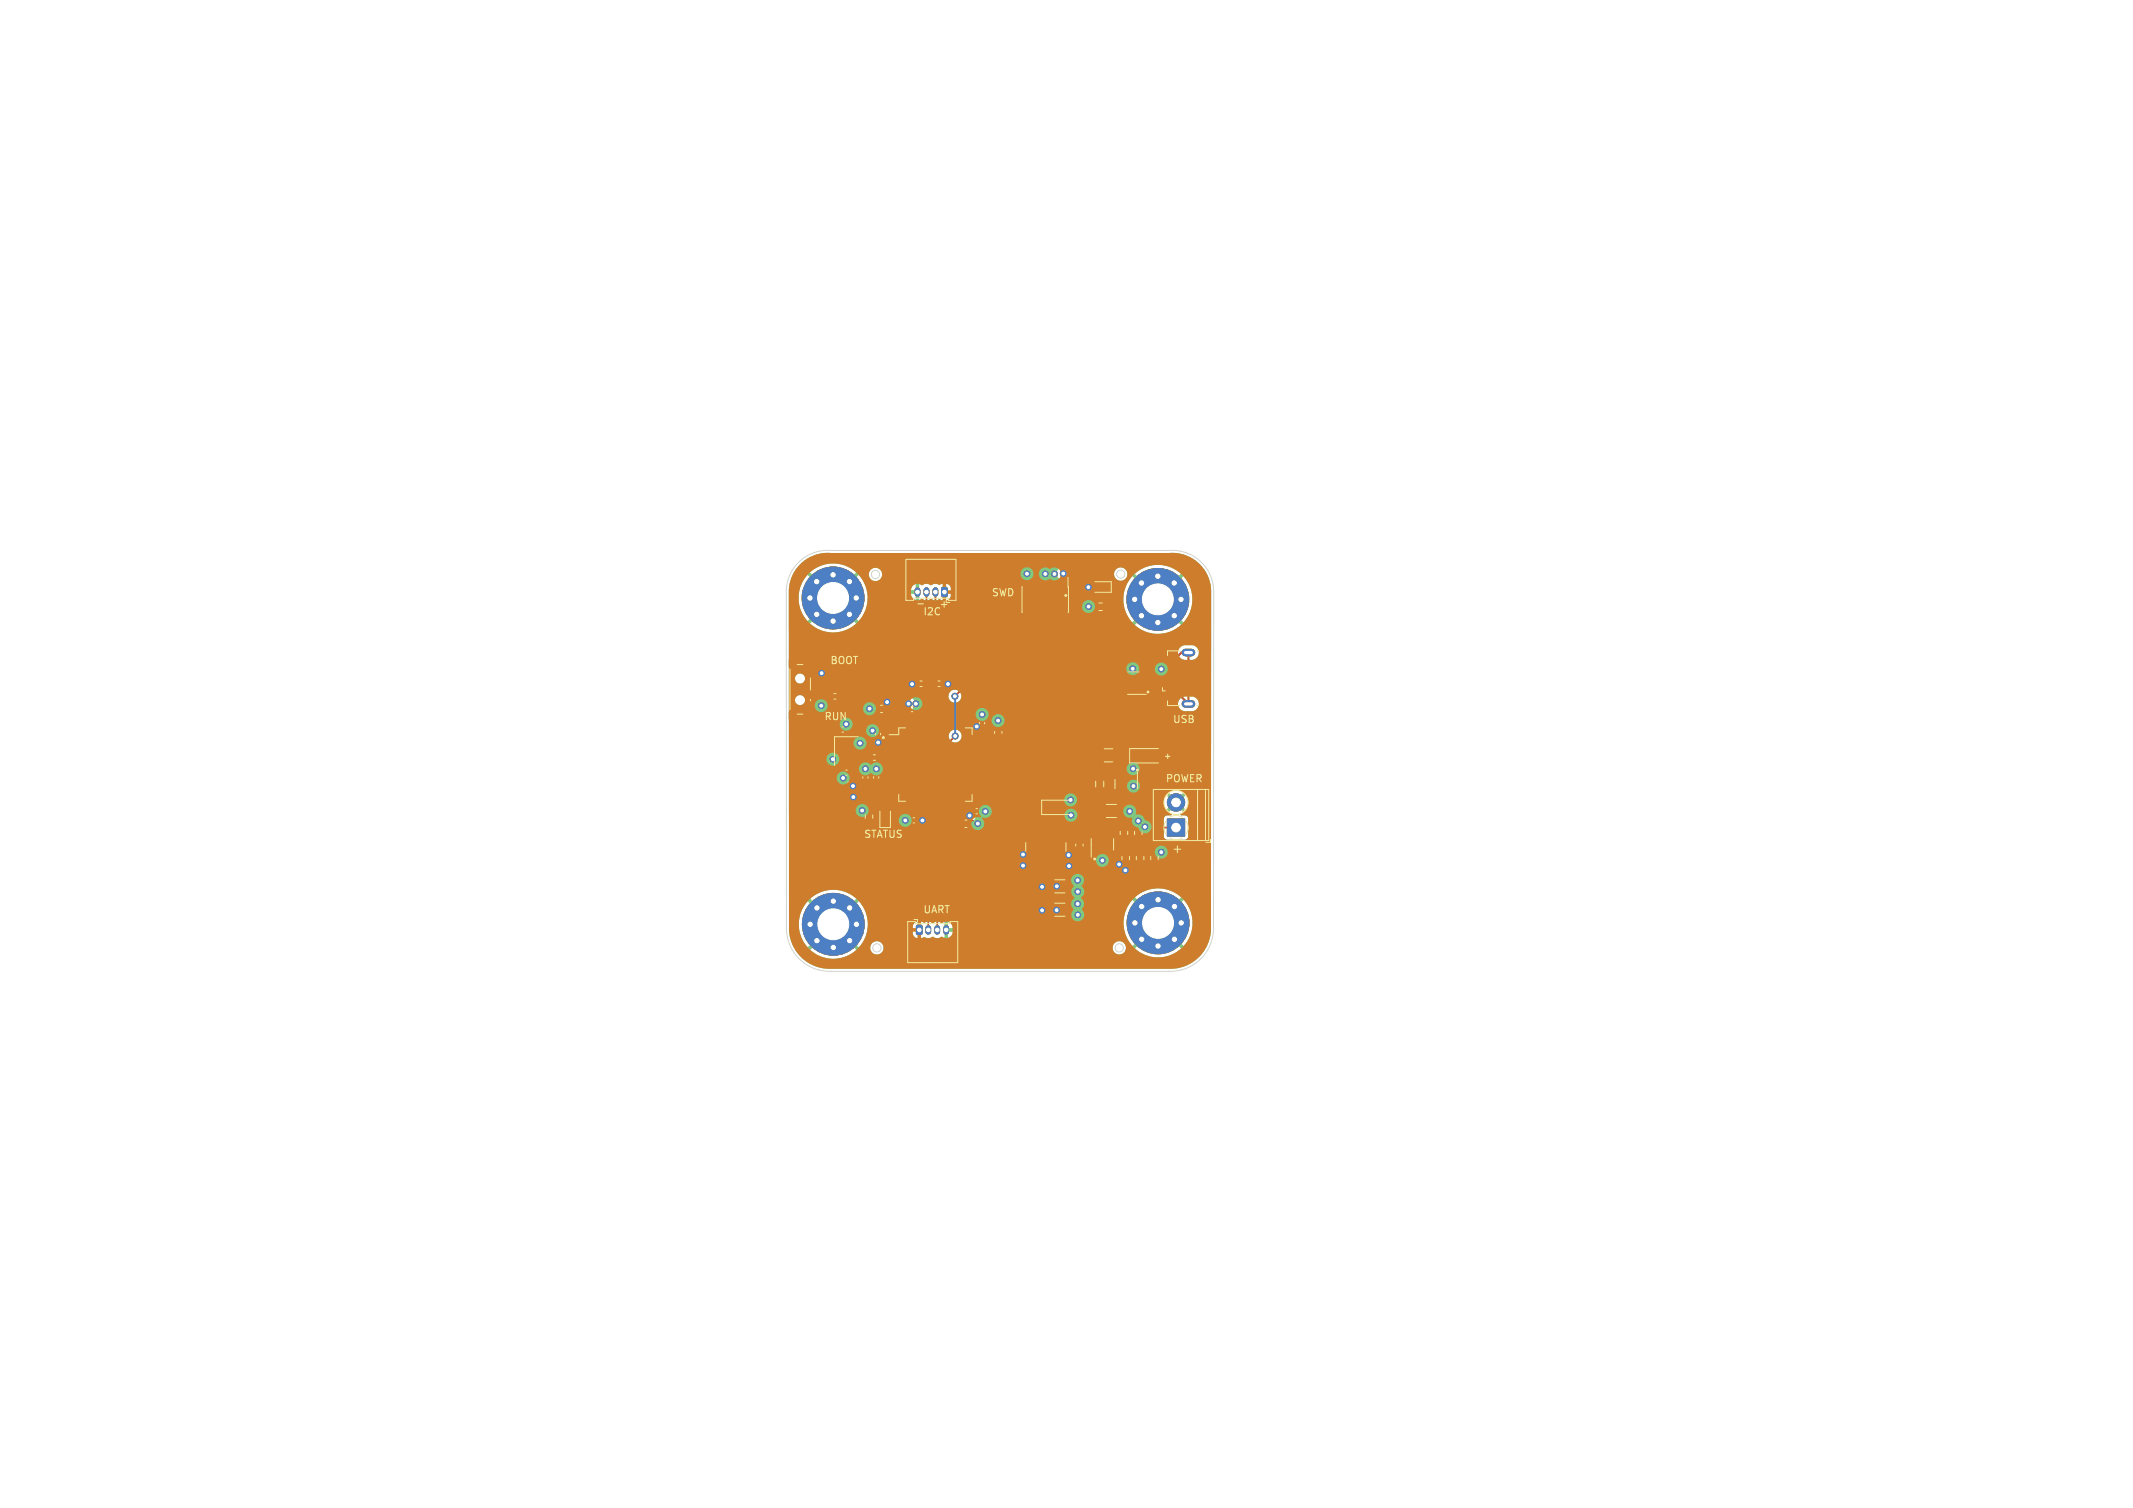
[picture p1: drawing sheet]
<svg xmlns="http://www.w3.org/2000/svg" width="297mm" height="210mm" viewBox="0 0 297 210" stroke-linecap="round" stroke-linejoin="round" font-family="sans-serif">
<defs><g id="words">
<text font-size="1.7" fill="#f2eda1" x="163.1" y="118.9">+</text>
<g font-size="1.4" fill="#f2eda1">
<text x="138" y="83.1">SWD</text>
<text x="128.5" y="85.8">I2C</text>
<text x="130.7" y="84.7">+</text>
<text x="115.5" y="92.6">BOOT</text>
<text x="114.7" y="100.4">RUN</text>
<text x="163.2" y="100.8">USB</text>
<text x="162.3" y="109">POWER</text>
<text x="120.3" y="116.8">STATUS</text>
<text x="128.5" y="127.3">UART</text>
</g>
<text font-size="1.1" fill="#f2eda1" x="162" y="105.8">+</text>
</g></defs>
<g fill="#c83434" stroke="#c83434" stroke-width=".14">
<path d="M131.2 81.9l.5-.1 .2 .1v1l-.1 .2h-.5l-.2-.1z"/>
<path d="M142.9 114.9h5.5v2.2h-5.5z"/>
<path d="M142.9 118.8h5.5v2.1h-5.5z"/>
<path d="M118.1 107.3h.5v.6h-.5z"/>
<path d="M117.2 107.3h.4v.6h-.4z"/>
<path d="M148.5 122.6l.9-.1 .2 .2v1.4l-.1 .2h-.8l-.2-.1z"/>
<path d="M145.6 122.6l.8-.1 .3 .2v1.4l-.2 .2h-.7l-.3-.1z"/>
<path d="M127.5 114h.5v.5h-.5z"/>
<path d="M126.5 114h.5v.5h-.5z"/>
<path d="M122 105.2h.5v.6h-.5z"/>
<path d="M121 105.2h.5v.6h-.5z"/>
<path d="M152.6 109.9l1-.1 .1 .2v.6l-.2 .1h-.8l-.2-.2z"/>
<path d="M152.6 107.8l1-.1 .1 .2v.5l-.2 .2-.8-.1-.2-.2z"/>
<path d="M118.5 110h.5v.5h-.5z"/>
<path d="M119.5 110h.5v.5h-.5z"/>
<path d="M156.1 114.8h.8v.7h-.8z"/>
<path d="M156.1 116.5h.8v.7h-.8z"/>
<path d="M158.3 118.3h.9v.7h-.9z"/>
<path d="M158.3 120h.9v.7h-.9z"/>
<path d="M158.3 95.8h1.2l.1 .5-.2 .1h-1l-.1-.2z"/>
<path d="M158.3 94.9l1.2-.1 .1 .5-.2 .1h-1l-.1-.1z"/>
<path d="M158.3 93.9h1.2l.1 .5-.2 .1h-1l-.1-.2z"/>
<path d="M156 93.9h1.2l.1 .5-.1 .1h-1.1l-.1-.2z"/>
<path d="M156 94.9l1.2-.1 .1 .5-.1 .1h-1.1l-.1-.1z"/>
<path d="M156 95.8h1.2l.1 .5-.1 .1h-1.1l-.1-.2z"/>
<path d="M160.3 120h.9v.7h-.9z"/>
<path d="M160.3 118.3h.9v.7h-.9z"/>
<path d="M148.5 125.9l.9-.1 .2 .1v1.4l-.1 .3h-.8l-.2-.2z"/>
<path d="M145.6 125.9l.8-.1 .3 .1v1.4l-.2 .3h-.7l-.3-.2z"/>
<path d="M116.6 101.3h.5v.6h-.5z"/>
<path d="M117.6 101.3h.5v.6h-.5z"/>
<path d="M122.8 114.2h.9v.7h-.9z"/>
<path d="M122.8 112.6h.9v.7h-.9z"/>
<path d="M162.5 114.1h2.4v2.4h-2.4z"/>
<path d="M131 94.9h.5v.6h-.5z"/>
<path d="M130 94.9h.5v.6h-.5z"/>
<path d="M133.3 114.3h.8v.8h-.8z"/>
<path d="M134.9 114.3h.8v.8h-.8z"/>
<path d="M156.3 120h.9v.7h-.9z"/>
<path d="M156.3 118.3h.9v.7h-.9z"/>
<path d="M116.4 102.8h1.2v1.4h-1.2z"/>
<path d="M116.4 105h1.2v1.4h-1.2z"/>
<path d="M118.1 105h1.2v1.4h-1.2z"/>
<path d="M118.1 102.8h1.2v1.4h-1.2z"/>
<path d="M153.7 81.3h.7v.9h-.7z"/>
<path d="M152.1 81.3h.7v.9h-.7z"/>
<path d="M152.3 118.1h.4h.1v1.1v.2l-.5-.1z"/>
<path d="M153.2 118.1h.4h.2v1.1l-.1 .2-.5-.1z"/>
<path d="M154.2 118.1h.4h.1v1.1v.2l-.5-.1z"/>
<path d="M154.2 115.8h.4l.1 .1v1.1v.1l-.5-.1z"/>
<path d="M153.2 115.8h.4l.2 .1v1.1l-.1 .1-.5-.1z"/>
<path d="M152.3 115.8h.4l.1 .1v1.1v.1l-.5-.1z"/>
<path d="M157.6 104.7h.8v1.1h-.8z"/>
<path d="M160.9 104.7h.8v1.1h-.8z"/>
<path d="M122 102.5h.5v.4h-.5z"/>
<path d="M122 101.5h.5v.5h-.5z"/>
<path d="M152.4 104.4l.9-.1 .3 .2v1.3l-.2 .2-.8 .1-.3-.2z"/>
<path d="M155.2 104.4l.9-.1 .3 .2v1.3l-.2 .2-.8 .1-.3-.2z"/>
<path d="M121.7 108.5h.6v.5h-.6z"/>
<path d="M121.7 107.6h.6v.4h-.6z"/>
<path d="M136.5 100.9h.5v.5h-.5z"/>
<path d="M136.5 100h.5v.5h-.5z"/>
<path d="M120.6 112.6h.8v.6h-.8z"/>
<path d="M120.6 114.2h.8v.7h-.8z"/>
<path d="M152.8 112.1l.8-.1 .2 .2 .1 1.4-.2 .2h-.8l-.2-.1z"/>
<path d="M155.7 112.1l.9-.1 .2 .2v1.4l-.2 .2h-.7l-.2-.1z"/>
<path d="M135.3 112.7h.5v.5h-.5z"/>
<path d="M136.2 112.7h.5v.5h-.5z"/>
<path d="M120.2 108.5h.6v.5h-.6z"/>
<path d="M120.2 107.6h.6v.4h-.6z"/>
<path d="M123.8 102.6h1.5v.2v.1h-1.4z"/>
<path d="M123.8 103.1h1.5v.2v.1h-1.4z"/>
<path d="M123.8 103.6h1.5v.2v.1h-1.4z"/>
<path d="M123.8 104.1h1.5v.2v.1h-1.4z"/>
<path d="M123.8 104.6h1.5v.2v.1h-1.4z"/>
<path d="M123.8 105.1h1.5v.2v.1h-1.4z"/>
<path d="M123.8 105.6h1.5v.2v.1h-1.4z"/>
<path d="M123.8 106.1h1.5v.2v.1h-1.4z"/>
<path d="M123.8 106.6h1.5v.2v.1h-1.4z"/>
<path d="M123.8 107.1h1.5v.2v.1h-1.4z"/>
<path d="M123.8 107.6h1.5v.2v.1h-1.4z"/>
<path d="M123.8 108.1h1.5v.2v.1h-1.4z"/>
<path d="M123.8 108.6h1.5v.2v.1h-1.4z"/>
<path d="M123.8 109.1h1.5v.2v.1h-1.4z"/>
<path d="M123.8 109.6h1.5v.2v.1h-1.4z"/>
<path d="M123.8 110.1h1.5v.2v.1h-1.4z"/>
<path d="M126.4 111.4l.2 .1v1.4h-.3z"/>
<path d="M126.9 111.4l.2 .1v1.4h-.3z"/>
<path d="M127.4 111.4l.2 .1v1.4h-.2z"/>
<path d="M127.9 111.4l.3 .1v1.4h-.1h-.3z"/>
<path d="M128.4 111.4l.2 .1v1.4h-.3z"/>
<path d="M128.9 111.4l.2 .1v1.4h-.2z"/>
<path d="M129.4 111.4l.3 .1v1.4h-.1h-.3z"/>
<path d="M129.9 111.4l.2 .1v1.4h-.3z"/>
<path d="M130.4 111.4l.2 .1v1.4h-.3z"/>
<path d="M130.9 111.4l.3 .1v1.4h-.1h-.3z"/>
<path d="M131.4 111.4l.2 .1v1.4h-.3z"/>
<path d="M131.9 111.4l.2 .1v1.4h-.3z"/>
<path d="M132.4 111.4l.2 .1v1.4h-.2z"/>
<path d="M132.9 111.4l.3 .1v1.4h-.1h-.3z"/>
<path d="M133.4 111.4l.2 .1v1.4h-.3z"/>
<path d="M133.9 111.4l.2 .1v1.4h-.2z"/>
<path d="M135.2 110.1h1.4l.1 .2-.1 .1h-1.4z"/>
<path d="M135.2 109.6h1.4l.1 .2-.1 .1h-1.4z"/>
<path d="M135.2 109.1h1.4l.1 .2-.1 .1h-1.4z"/>
<path d="M135.2 108.6h1.4l.1 .2-.1 .1h-1.4z"/>
<path d="M135.2 108.1h1.4l.1 .2-.1 .1h-1.4z"/>
<path d="M135.2 107.6h1.4l.1 .2-.1 .1h-1.4z"/>
<path d="M135.2 107.1h1.4l.1 .2-.1 .1h-1.4z"/>
<path d="M135.2 106.6h1.4l.1 .2-.1 .1h-1.4z"/>
<path d="M135.2 106.1h1.4l.1 .2-.1 .1h-1.4z"/>
<path d="M135.2 105.6h1.4l.1 .2-.1 .1h-1.4z"/>
<path d="M135.2 105.1h1.4l.1 .2-.1 .1h-1.4z"/>
<path d="M135.2 104.6h1.4l.1 .2-.1 .1h-1.4z"/>
<path d="M135.2 104.1h1.4l.1 .2-.1 .1h-1.4z"/>
<path d="M135.2 103.6h1.4l.1 .2-.1 .1h-1.4z"/>
<path d="M135.2 103.1h1.4l.1 .2-.1 .1h-1.4z"/>
<path d="M135.2 102.6h1.4l.1 .2-.1 .1h-1.4z"/>
<path d="M133.9 100l.2 .1v1.4v.1l-.2-.1z"/>
<path d="M133.4 100l.2 .1v1.4v.1l-.3-.1z"/>
<path d="M132.9 100l.3 .1v1.4l-.1 .1-.3-.1z"/>
<path d="M132.4 100l.2 .1v1.4v.1l-.2-.1z"/>
<path d="M131.9 100l.2 .1v1.4v.1l-.3-.1z"/>
<path d="M131.4 100l.2 .1v1.4v.1l-.3-.1z"/>
<path d="M130.9 100l.3 .1v1.4l-.1 .1-.3-.1z"/>
<path d="M130.4 100l.2 .1v1.4v.1l-.3-.1z"/>
<path d="M129.9 100l.2 .1v1.4v.1l-.3-.1z"/>
<path d="M129.4 100l.3 .1v1.4l-.1 .1-.3-.1z"/>
<path d="M128.9 100l.2 .1v1.4v.1l-.2-.1z"/>
<path d="M128.4 100l.2 .1v1.4v.1l-.3-.1z"/>
<path d="M127.9 100l.3 .1v1.4l-.1 .1-.3-.1z"/>
<path d="M127.4 100l.2 .1v1.4v.1l-.2-.1z"/>
<path d="M126.9 100l.2 .1v1.4v.1l-.3-.1z"/>
<path d="M126.4 100l.2 .1v1.4v.1l-.3-.1z"/>
<path d="M127.7 128.9h.5l.2 .1v1l-.1 .1-.5 .1-.2-.2z"/>
<path d="M149.9 118.1h.8v.7h-.8z"/>
<path d="M149.9 116.5h.8v.8h-.8z"/>
<path d="M145.4 111.9h.7v1.1h-.7z"/>
<path d="M148.7 111.9h.7v1.1h-.7z"/>
<path d="M147.7 80.4h.7v2.4h-.7z"/>
<path d="M147.7 84.3h.7v2.4h-.7z"/>
<path d="M146.4 80.4h.8v2.4h-.8z"/>
<path d="M146.4 84.3h.8v2.4h-.8z"/>
<path d="M145.2 80.4h.7v2.4h-.7z"/>
<path d="M145.2 84.3h.7v2.4h-.7z"/>
<path d="M143.9 80.4h.7v2.4h-.7z"/>
<path d="M143.9 84.3h.7v2.4h-.7z"/>
<path d="M142.6 80.4h.8v2.4h-.8z"/>
<path d="M142.6 84.3h.8v2.4h-.8z"/>
<path d="M138.6 102.4h.8v.8h-.8z"/>
<path d="M138.6 100.8h.8v.8h-.8z"/>
<path d="M126.3 98.5h.5v.5h-.5z"/>
<path d="M127.2 98.5h.5v.5h-.5z"/>
<path d="M123.1 98.3h.8v.8h-.8z"/>
<path d="M121.6 98.3h.8v.8h-.8z"/>
<path d="M112.1 91.9h.8v1h-.8z"/>
<path d="M109.9 91.9h.8v1h-.8z"/>
<path d="M112.1 99.2h.8v1h-.8z"/>
<path d="M109.9 99.2h.8v1h-.8z"/>
<path d="M112.4 93.4h1.5v.7h-1.5z"/>
<path d="M112.4 96.4h1.5v.7h-1.5z"/>
<path d="M112.4 97.9h1.5v.7h-1.5z"/>
<path d="M162.1 95.6h1.4v.4h-1.4z"/>
<path d="M162.1 94.9h1.4v.4h-1.4z"/>
<path d="M162.1 94.3h1.4v.4h-1.4z"/>
<path d="M162.1 93.6h1.4v.4h-1.4z"/>
<path d="M162.1 93h1.4v.4h-1.4z"/>
<path d="M162.5 96.2h1.5v1.1h-1.5z"/>
<path d="M164.5 94.7h1.9v1.8h-1.9z"/>
<path d="M164.5 92.5h1.9v1.7h-1.9z"/>
<path d="M162.5 91.6h1.5v1.1h-1.5z"/>
<path d="M127.5 94.9h.5v.6h-.5z"/>
<path d="M128.5 94.9h.5v.6h-.5z"/>
<path d="M157.5 107.6l.4-.1 .2 .1v1.2l-.1 .2-.5-.1z"/>
<path d="M155.6 107.6l.4-.1 .2 .1v1.2l-.1 .2-.5-.1z"/>
<path d="M156.6 109.4h.4l.1 .1v1.2l-.1 .2-.5-.1z"/>
<path d="M116.5 96.7h.5v.6h-.5z"/>
<path d="M115.5 96.7h.5v.6h-.5z"/>
<path d="M158.1 116.5h.8v.7h-.8z"/>
<path d="M158.1 114.8h.8v.7h-.8z"/>
<path d="M153.7 84.1h.7v.8h-.7z"/>
<path d="M152.1 84.1h.7v.8h-.7z"/>
<circle cx="158" cy="128.5" r=".45"/>
<circle cx="159" cy="126.2" r=".45"/>
<circle cx="159" cy="130.8" r=".45"/>
<circle cx="161.3" cy="125.3" r=".45"/>
<circle cx="161.2" cy="128.5" r="4.3"/>
<circle cx="161.2" cy="131.7" r=".45"/>
<circle cx="163.5" cy="126.2" r=".45"/>
<circle cx="163.5" cy="130.8" r=".45"/>
<circle cx="164.5" cy="128.5" r=".45"/>
<circle cx="163.8" cy="111.7" r="1.2"/>
<circle cx="112.8" cy="128.7" r=".45"/>
<circle cx="113.8" cy="126.4" r=".45"/>
<circle cx="113.8" cy="131" r=".45"/>
<circle cx="116" cy="125.5" r=".45"/>
<circle cx="116" cy="128.7" r="4.3"/>
<circle cx="116" cy="131.9" r=".45"/>
<circle cx="118.3" cy="126.4" r=".45"/>
<circle cx="118.3" cy="131" r=".45"/>
<circle cx="119.3" cy="128.7" r=".45"/>
<circle cx="158" cy="83.5" r=".45"/>
<circle cx="158.9" cy="81.2" r=".45"/>
<circle cx="158.9" cy="85.8" r=".45"/>
<circle cx="161.2" cy="80.2" r=".45"/>
<circle cx="161.2" cy="83.5" r="4.3"/>
<circle cx="161.2" cy="86.7" r=".45"/>
<circle cx="163.5" cy="81.2" r=".45"/>
<circle cx="163.5" cy="85.8" r=".45"/>
<circle cx="164.4" cy="83.5" r=".45"/>
<circle cx="112.8" cy="83.3" r=".45"/>
<circle cx="113.7" cy="81" r=".45"/>
<circle cx="113.7" cy="85.6" r=".45"/>
<circle cx="116" cy="80.1" r=".45"/>
<circle cx="116" cy="83.3" r="4.3"/>
<circle cx="116" cy="86.5" r=".45"/>
<circle cx="118.3" cy="81" r=".45"/>
<circle cx="118.3" cy="85.6" r=".45"/>
<circle cx="119.2" cy="83.3" r=".45"/>
<circle cx="149.1" cy="111.4" r=".4"/>
<circle cx="136.2" cy="114.7" r=".4"/>
<circle cx="159.4" cy="115.2" r=".4"/>
<circle cx="157.7" cy="93.1" r=".4"/>
<circle cx="139" cy="100.4" r=".4"/>
<circle cx="161.7" cy="118.7" r=".4"/>
<circle cx="120.1" cy="112.9" r=".4"/>
<circle cx="149.1" cy="113.5" r=".4"/>
<circle cx="114.3" cy="98.3" r=".4"/>
<circle cx="121.5" cy="101.8" r=".4"/>
<circle cx="153.5" cy="119.8" r=".4"/>
<circle cx="145.5" cy="79.9" r=".4"/>
<circle cx="136.8" cy="99.5" r=".4"/>
<circle cx="150.1" cy="127.4" r=".4"/>
<circle cx="117.4" cy="108.4" r=".4"/>
<circle cx="117.8" cy="100.8" r=".4"/>
<circle cx="151.6" cy="84.5" r=".4"/>
<circle cx="158.5" cy="114.3" r=".4"/>
<circle cx="157.8" cy="107" r=".4"/>
<circle cx="150.1" cy="124.2" r=".4"/>
<circle cx="137.2" cy="113" r=".4"/>
<circle cx="122" cy="107.1" r=".4"/>
<circle cx="116" cy="105.7" r=".4"/>
<circle cx="157.3" cy="113" r=".4"/>
<circle cx="120.5" cy="107.1" r=".4"/>
<circle cx="157.8" cy="109.5" r=".4"/>
<circle cx="119.7" cy="103.5" r=".4"/>
<circle cx="121.1" cy="98.7" r=".4"/>
<circle cx="146.8" cy="79.9" r=".4"/>
<circle cx="126.1" cy="114.2" r=".4"/>
<circle cx="161.7" cy="93.2" r=".4"/>
<circle cx="143" cy="79.9" r=".4"/>
<circle cx="127.5" cy="98" r=".4"/>
<circle cx="150" cy="125.9" r=".4"/>
<circle cx="150" cy="122.6" r=".4"/>
<circle cx="148" cy="79.9" r=".4"/>
<circle cx="135" cy="113.6" r=".4"/>
<circle cx="142.5" cy="119" r=".4"/>
<circle cx="123.5" cy="97.8" r=".4"/>
<circle cx="142.5" cy="120.5" r=".4"/>
<circle cx="156.7" cy="121.2" r=".4"/>
<circle cx="148.8" cy="119.1" r=".4"/>
<circle cx="118.8" cy="111" r=".4"/>
<circle cx="127" cy="95.3" r=".4"/>
<circle cx="147.1" cy="126.8" r=".4"/>
<circle cx="114.4" cy="93.8" r=".4"/>
<circle cx="147.2" cy="123.4" r=".4"/>
<circle cx="122.3" cy="103.4" r=".4"/>
<circle cx="145.1" cy="123.5" r=".4"/>
<circle cx="132" cy="95.3" r=".4"/>
<circle cx="136" cy="101.2" r=".4"/>
<circle cx="128.5" cy="114.2" r=".4"/>
<circle cx="145.1" cy="126.8" r=".4"/>
<circle cx="118.8" cy="109.5" r=".4"/>
<circle cx="126.5" cy="98" r=".4"/>
<circle cx="155.8" cy="120.4" r=".4"/>
<circle cx="151.6" cy="81.8" r=".4"/>
<circle cx="148.9" cy="120.6" r=".4"/>
<circle cx="133" cy="102.5" r=".4"/>
<circle cx="133" cy="97" r=".4"/>
</g>
<path d="M127.8 82.2v.5M129 82.2v.5M130.2 82.2v.5M129.3 129.3v.5M130.5 129.3v.5M131.7 129.3v.5" fill="none" stroke="#c83434" stroke-width=".8"/>
<path d="M165.1 98h.8M165.1 90.9h.8" fill="none" stroke="#c83434" stroke-width="1.1"/>
<g fill="none" stroke="#c83434" stroke-width=".25">
<path d="M123.5 98.7l3 .1v2M127.5 98.8v.7l-.5 .5v.8M129 82.5v12.5l-.2 .2 .2 .3v5.3M130.2 82.5v16.7l-.7 .8v.8M146.8 85.5v.9M148.1 85.5v1.2l-12.6 12.6h-.8v3l-.2 .2v1.3h1.4M156.7 95.1h.3l.6 .6v.7l1.1 1.1h2.6M162.8 95.8h-.5l-1 1v8.5M116.9 101.6v1.8l1.2 1.3h6.5M117 105.7v1.5l.4 .4v.8M117 103.8v.1M117.8 101.6l.9 .9v1"/>
<path d="M121 114.6h2.2M121.2 105.5l-.2 .2h-2.3l-.4 .4v1.5M122 107.8l.4 .4h2.2M122.2 102.7h2.4M124.6 110.2v1.5l-1.4 1.3M124.6 105.2l-2.3 .1M124.6 108.7l-4.1 .1-.8 .7v.8M127 112.2v1.8l-.2 .3M127.5 112.2v1.8l.2 .3M132.5 112.2v.8l-3.2 3.2v13.3M133 112.2v1.3l-2.5 2.5v13.5M133.5 112.2v2.3l.2 .2"/>
<path d="M134 112.2l.8 .8h.7M136.7 101.2v.7l-.8 .8M139 102.8l-.5 .4h-2.6M145.7 112.4l.1 3.6h3.6l.9 .9 .5-.5h1.7M145.8 119.9v3.2l.3 .3v3.3M150.3 118.5l.2 .2h2M152.9 105.2v2.8l.2 .1M153.1 110.3v2.5l.2 .1v3.3l.2 .2M153.3 114.5l.6 .7h2.6M154.4 116.4l.4 .4h3.7M156.8 110.1l5.1 5.2h1.8M158 105.3l-2.3-.1v2.9l.2 .2"/>
<path d="M158.7 118.7h-4.3M158.7 120.3h2"/>
</g>
<path d="M143 79.9v1.7M145.5 79.9v1.7M146.8 79.9v1.7M148 79.9l.1 1.7M143 85.5v1.4l-10 10.1M145.5 85.5v1M145.5 86.4l-13.1 13.1h-1.4v1.3M146.8 85.5v1l-12.8 12.9v1.4M156.7 96.1h-1.1l-.6-.6h-4.5l-9.2 9.2h-5.4M156.7 94.2h-.9l-.8 .8h-4.8l-9.2 9.2h-5.1M133 102.5l-3.2 3.2h-5.2" fill="none" stroke="#c83434" stroke-width=".26"/>
<g fill="none" stroke="#c83434" stroke-width=".5">
<path d="M113.2 93.8h1.2M121.1 98.7h.9M123.5 97.8v.9M126.5 98v.8M127.5 98v.8M127.7 95.2l-.7 .1M131.3 95.2l.7 .1M136.7 99.5v.7M143 81.7h.1M144.3 81.7h.1M145.6 81.7h-.1M148 81.7h.1"/>
<path d="M151.6 84.5h.8M152.5 81.8h-.9M117.8 101.6h.1M117.8 100.9v.7M118.7 103.5h1M118.8 110.3v.7M118.8 110.2v.1M118.8 109.5v.7M120.1 112.9h.9M120.5 107.1v.7M121.5 101.8h.7M122 107.1v.7"/>
<path d="M122 107.8h.1M122.2 101.7v.1M122.2 102.7l.1 .7M126 114.3h.8M127.7 114.3h.8M135.5 113l-.5 .6M136 101.2h.7M136.2 114.7h-.9M136.5 113h.7M139 100.4v.8M145.8 119.9l-.2 .2M153.5 118.7v1.1"/>
<path d="M157.8 107.1v2.4"/>
</g>
<path d="M113.2 98.3h1.1M117 105.7h-1M142.4 119h2.4l1.6 1.6h2.5l-.1-1.5h-2.4l-1.5 1.5h-2.5zM145.6 119.9v3.1l.5 .4M149.1 111.4v2.1M147.1 126.8h-2M147.1 123.4v.1h-2M149 123.4l.9-.8h.2v1.6h-.3zM149 126.7h.4l.7 .7v-1.5l-.9 .8M155.8 120.4h.9M156.7 120.4v.8M156.7 120.3v.1" fill="none" stroke="#c83434" stroke-width=".75"/>
<path d="M156.2 112.9l1.1 .1M158.5 114.3v.9h.9M160.7 118.7h1" fill="none" stroke="#c83434" stroke-width="1"/>
<path d="M113.2 96.8h2.3l.2 .2M116.8 97v.8l2.9 3h4.8l1.5 1.5h2l.5-.5v-1M154 81.8l.1 2.7M157.7 93.1v1.2l.8 .8h.4M158.9 94.2h1l.6 .6h1l.3-.3h1M162.8 93.2h-1.1M162.8 95.1h-.9l-.2 .2h-.8l-.9 .8h-1.1M163.2 92.1l1.3-1.2h1v7.1l-1.3-1.2h-1" fill="none" stroke="#c83434" stroke-width=".3"/>
<g fill="#7fc87f" stroke="#7fc87f" stroke-width=".14">
<path d="M131.2 81.9l.5-.1 .2 .1v1l-.1 .2h-.5l-.2-.1z"/>
<path d="M162.5 114.1h2.4v2.4h-2.4z"/>
<path d="M127.7 128.9h.5l.2 .1v1l-.1 .1-.5 .1-.2-.2z"/>
<circle cx="158" cy="128.5" r=".45"/>
<circle cx="159" cy="126.2" r=".45"/>
<circle cx="159" cy="130.8" r=".45"/>
<circle cx="161.3" cy="125.3" r=".45"/>
<circle cx="161.2" cy="128.5" r="4.3"/>
<circle cx="161.2" cy="131.7" r=".45"/>
<circle cx="163.5" cy="126.2" r=".45"/>
<circle cx="163.5" cy="130.8" r=".45"/>
<circle cx="164.5" cy="128.5" r=".45"/>
<circle cx="163.8" cy="111.7" r="1.2"/>
<circle cx="112.8" cy="128.7" r=".45"/>
<circle cx="113.8" cy="126.4" r=".45"/>
<circle cx="113.8" cy="131" r=".45"/>
<circle cx="116" cy="125.5" r=".45"/>
<circle cx="116" cy="128.7" r="4.3"/>
<circle cx="116" cy="131.9" r=".45"/>
<circle cx="118.3" cy="126.4" r=".45"/>
<circle cx="118.3" cy="131" r=".45"/>
<circle cx="119.3" cy="128.7" r=".45"/>
<circle cx="158" cy="83.5" r=".45"/>
<circle cx="158.9" cy="81.2" r=".45"/>
<circle cx="158.9" cy="85.8" r=".45"/>
<circle cx="161.2" cy="80.2" r=".45"/>
<circle cx="161.2" cy="83.5" r="4.3"/>
<circle cx="161.2" cy="86.7" r=".45"/>
<circle cx="163.5" cy="81.2" r=".45"/>
<circle cx="163.5" cy="85.8" r=".45"/>
<circle cx="164.4" cy="83.5" r=".45"/>
<circle cx="112.8" cy="83.3" r=".45"/>
<circle cx="113.7" cy="81" r=".45"/>
<circle cx="113.7" cy="85.6" r=".45"/>
<circle cx="116" cy="80.1" r=".45"/>
<circle cx="116" cy="83.3" r="4.3"/>
<circle cx="116" cy="86.5" r=".45"/>
<circle cx="118.3" cy="81" r=".45"/>
<circle cx="118.3" cy="85.6" r=".45"/>
<circle cx="119.2" cy="83.3" r=".45"/>
<circle cx="149.1" cy="111.4" r=".4"/>
<circle cx="136.2" cy="114.7" r=".4"/>
<circle cx="159.4" cy="115.2" r=".4"/>
<circle cx="157.7" cy="93.1" r=".4"/>
<circle cx="139" cy="100.4" r=".4"/>
<circle cx="161.7" cy="118.7" r=".4"/>
<circle cx="120.1" cy="112.9" r=".4"/>
<circle cx="149.1" cy="113.5" r=".4"/>
<circle cx="114.3" cy="98.3" r=".4"/>
<circle cx="121.5" cy="101.8" r=".4"/>
<circle cx="153.5" cy="119.8" r=".4"/>
<circle cx="145.5" cy="79.9" r=".4"/>
<circle cx="136.8" cy="99.5" r=".4"/>
<circle cx="150.1" cy="127.4" r=".4"/>
<circle cx="117.4" cy="108.4" r=".4"/>
<circle cx="117.8" cy="100.8" r=".4"/>
<circle cx="151.6" cy="84.5" r=".4"/>
<circle cx="158.5" cy="114.3" r=".4"/>
<circle cx="157.8" cy="107" r=".4"/>
<circle cx="150.1" cy="124.2" r=".4"/>
<circle cx="137.2" cy="113" r=".4"/>
<circle cx="122" cy="107.1" r=".4"/>
<circle cx="116" cy="105.7" r=".4"/>
<circle cx="157.3" cy="113" r=".4"/>
<circle cx="120.5" cy="107.1" r=".4"/>
<circle cx="157.8" cy="109.5" r=".4"/>
<circle cx="119.7" cy="103.5" r=".4"/>
<circle cx="121.1" cy="98.7" r=".4"/>
<circle cx="146.8" cy="79.9" r=".4"/>
<circle cx="126.1" cy="114.2" r=".4"/>
<circle cx="161.7" cy="93.2" r=".4"/>
<circle cx="143" cy="79.9" r=".4"/>
<circle cx="127.5" cy="98" r=".4"/>
<circle cx="150" cy="125.9" r=".4"/>
<circle cx="150" cy="122.6" r=".4"/>
<circle cx="148" cy="79.9" r=".4"/>
<circle cx="135" cy="113.6" r=".4"/>
<circle cx="142.5" cy="119" r=".4"/>
<circle cx="123.5" cy="97.8" r=".4"/>
<circle cx="142.5" cy="120.5" r=".4"/>
<circle cx="156.7" cy="121.2" r=".4"/>
<circle cx="148.8" cy="119.1" r=".4"/>
<circle cx="118.8" cy="111" r=".4"/>
<circle cx="127" cy="95.3" r=".4"/>
<circle cx="147.1" cy="126.8" r=".4"/>
<circle cx="114.4" cy="93.8" r=".4"/>
<circle cx="147.2" cy="123.4" r=".4"/>
<circle cx="122.3" cy="103.4" r=".4"/>
<circle cx="145.1" cy="123.5" r=".4"/>
<circle cx="132" cy="95.3" r=".4"/>
<circle cx="136" cy="101.2" r=".4"/>
<circle cx="128.5" cy="114.2" r=".4"/>
<circle cx="145.1" cy="126.8" r=".4"/>
<circle cx="118.8" cy="109.5" r=".4"/>
<circle cx="126.5" cy="98" r=".4"/>
<circle cx="155.8" cy="120.4" r=".4"/>
<circle cx="151.6" cy="81.8" r=".4"/>
<circle cx="148.9" cy="120.6" r=".4"/>
<circle cx="133" cy="102.5" r=".4"/>
<circle cx="133" cy="97" r=".4"/>
</g>
<path d="M127.8 82.2v.5M129 82.2v.5M130.2 82.2v.5M129.3 129.3v.5M130.5 129.3v.5M131.7 129.3v.5" fill="none" stroke="#7fc87f" stroke-width=".8"/>
<path d="M165.1 98h.8M165.1 90.9h.8" fill="none" stroke="#7fc87f" stroke-width="1.1"/>
<g fill="#7fc87f">
<path d="M117.4 130.4l.3-.3 .7 .6a.3 .3 0 0 0-.4 .4z"/>
<path d="M114.3 130.1l.4 .3-.7 .7a.3 .3 0 0 0-.3-.4z"/>
<path d="M113.7 126.7a.3 .3 0 0 0 .3-.3l.7 .6-.4 .4z"/>
<path d="M118 126.4a.3 .3 0 0 0 .4 .3l-.7 .7-.3-.4z"/>
<path d="M162.6 130.2l.3-.3 .7 .6a.3 .3 0 0 0-.4 .4z"/>
<path d="M158.9 130.5l.7-.6 .3 .3-.6 .7a.3 .3 0 0 0-.4-.4z"/>
<path d="M158.9 126.5a.3 .3 0 0 0 .4-.3l.6 .6-.3 .4z"/>
<path d="M162.6 126.8l.6-.6a.3 .3 0 0 0 .4 .3l-.7 .7z"/>
<path d="M162.9 84.8l.7 .7a.3 .3 0 0 0-.4 .3l-.6-.6z"/>
<path d="M158.9 85.5l.6-.7 .4 .4-.7 .6a.3 .3 0 0 0-.3-.3z"/>
<path d="M158.9 81.5a.3 .3 0 0 0 .3-.4l.7 .7-.4 .3z"/>
<path d="M163.2 81.1a.3 .3 0 0 0 .4 .4l-.7 .6-.3-.3z"/>
<path d="M117.3 85l.4-.4 .6 .7a.3 .3 0 0 0-.3 .3z"/>
<path d="M114.3 84.6l.4 .4-.7 .6a.3 .3 0 0 0-.3-.3z"/>
<path d="M113.7 81.3a.3 .3 0 0 0 .3-.4l.7 .7-.4 .3z"/>
<path d="M117.3 81.6l.7-.7a.3 .3 0 0 0 .3 .4l-.6 .6z"/>
<path d="M111.3 78.7a5.4 5.4 0 0 1 4.4-1.7h47.1a5.4 5.4 0 0 1 5.8 5.6v46.4a5.7 5.7 0 0 1-5.9 5.9h-46.9a5.7 5.7 0 0 1-5.9-5.9v-.5h1.3a4.8 4.8 0 0 0 1.3 3.4l1-.9a.3 .3 0 0 0 .3 .3l-1 1 .3 .2a4.8 4.8 0 0 0 6.1-.2l-.9-1a.3 .3 0 0 0 .3-.4l1 1h1.6v.2a.93 .93 0 0 0 1 .8 .93 .93 0 0 0 .8-1h31.9v.2a.93 .93 0 0 0 1.4 .7 .93 .93 0 0 0 0-1.6 .93 .93 0 0 0-1.4 .7h-31.9v-.1a.93 .93 0 0 0-.9-.7 .93 .93 0 0 0-.9 .8h-1.6l.1-.1a4.7 4.7 0 0 0 1.1-2.8h6.3v1.1l.3 .4 .3 .2 .6-.1 .4-.1h.1a1.27 1.27 0 0 0 1.1 0 1.2 1.2 0 0 0 1.3 0l.3 .1h.5a.89 .89 0 0 0 .6-.8h-.6v.8h-.5v-1.1a.25 .25 0 0 0 .4 .2 .25 .25 0 0 0-.1-.4h.8a.89 .89 0 0 0-.6-.9v.9h-.3l-.2 .2v-1.1l-.4 .1a1.11 1.11 0 0 0-1.3 0 1.17 1.17 0 0 0-1.2 0l-.3-.1h-.6a.69 .69 0 0 0-.6 .6h-6.3v-.7h35.6a4.8 4.8 0 0 0 1.3 3.4l1-.9a.3 .3 0 0 0 .3 .3l-1 1 .3 .2a4.8 4.8 0 0 0 6.2-.2l-1-1a.3 .3 0 0 0 .3-.4l1 1 .3-.3a4.8 4.8 0 0 0-.3-6.1l-1 1a.3 .3 0 0 0-.3-.4l1-.9-.3-.3a4.8 4.8 0 0 0-6.2 .3l1 .9a.3 .3 0 0 0-.3 .4l-1-1-.5 .6-.4 .8-.2 .8-.2 .8h-35.6l-.1-.6-.3-1h23.8v.2a.92 .92 0 0 0 .9 .8 .92 .92 0 0 0 .9-.9h.2a.92 .92 0 0 0 1.4 .7 .92 .92 0 0 0-.2-1.6 .94 .94 0 0 0-1.2 .8h-.1a.94 .94 0 0 0-1-.8 .94 .94 0 0 0-.9 .8h-23.8l-.8-1.2-1 1a.3 .3 0 0 0-.3-.4l.9-.9v-.1a4.8 4.8 0 0 0-6.4 .1l1 .9a.3 .3 0 0 0-.3 .4l-1-1-.5 .6-.4 .8-.3 .8-.1 .8h-1.3v-5.1h34.3a.9 .9 0 0 0 .9 1 .9 .9 0 0 0 .9-1.1h.2v.2a.9 .9 0 0 0 1.4 .7 .9 .9 0 0 0 0-1.5 .9 .9 0 0 0-1.4 .6h-.2v-.1a.9 .9 0 0 0-1-.6 .9 .9 0 0 0-.8 .8h-34.3v-4.5h31.6l.1 .4 .3 .5a.92 .92 0 0 0-.1 1.4 .92 .92 0 0 0 1.3-.1 .92 .92 0 0 0-.1-1.3l.2-.4 .2-.4h4.5v.3l.4 .6a.91 .91 0 0 0 .3 1.6 .91 .91 0 0 0 1.1-1.2h5.2v.2a1.23 1.23 0 0 0 .9 .9 .91 .91 0 0 0 1 .7 .91 .91 0 0 0 .8-1 .91 .91 0 0 0-.9-.8 .92 .92 0 0 0-.9-.8 .92 .92 0 0 0-.9 .8h-5.2l-.3-.5a.93 .93 0 0 0-.1-1.5 .93 .93 0 0 0-1.4 .7h-4.5v-.1a.9 .9 0 0 0-1-.8 .9 .9 0 0 0-.9 .8h-31.6v-4.7h17.6v.1a.9 .9 0 0 0 1.4 .7 .9 .9 0 0 0 0-1.5h5.2v.2a.9 .9 0 0 0 .7 .8 .9 .9 0 0 0 1-.5h26.2v2.5l.2 .3 .3 .2h2.5l.3-.2 .1-.2v-2.7l-.2-.3-.8-.1v-.2l.4-.2-.8-.8 .3-.3 .8 .8a1.69 1.69 0 0 0 0-2.1l-.8 .8-.3-.3 .8-.8-.1-.1a1.69 1.69 0 0 0-2 .1l.8 .8-.3 .3-.8-.8-.1 .1a1.69 1.69 0 0 0 .1 2l.8-.8 .3 .3-.8 .8 .4 .3v.1l-.8 .1-.3 .4h-26.2a.9 .9 0 0 0-.5-1.3 .9 .9 0 0 0-1.2 .8h-5.2a.9 .9 0 0 0-1.4 .7h-17.6v-4.8h8v.3l.3 .6a.92 .92 0 0 0 0 1.3 .92 .92 0 0 0 1.3 0 .92 .92 0 0 0-.1-1.4 .93 .93 0 0 0-.1-1.5 .93 .93 0 0 0-1.4 .7h-8l-.1-6.1h11.6v.2a.9 .9 0 0 0 1.4 .7 .9 .9 0 0 0 0-1.6 .9 .9 0 0 0-1.4 .7h-11.6v-.9h22.3v.2a.9 .9 0 0 0 1.4 .7 .9 .9 0 0 0 0-1.6 .9 .9 0 0 0-1.4 .7h-22.3v-1.3h25.3v.2a.9 .9 0 0 0 1.4 .6 .9 .9 0 0 0 0-1.5 .9 .9 0 0 0-1.4 .7h-25.3v-3.5h.9v.1a.7 .7 0 0 0 .7 .5 .7 .7 0 0 0 .7-.5h10.5v.2a.9 .9 0 0 0 .9 .8 .9 .9 0 0 0 .9-.8h1.2v.2a.9 .9 0 0 0 1 .8 .9 .9 0 0 0 .8-1h36.6l.1 .6 .5 .4 .4 .2h1a1.03 1.03 0 0 0 .9-1.1 1.03 1.03 0 0 0-.9-1h-1l-.4 .1-.3 .3-.3 .5h-36.6a.9 .9 0 0 0-.9-.8 .9 .9 0 0 0-.9 .8h-1.2a.9 .9 0 0 0-.8-1 .9 .9 0 0 0-1 .8h-10.5a.7 .7 0 0 0-.7-.9 .7 .7 0 0 0-.7 .8h-.9v-3h.9v.1a.7 .7 0 0 0 .8 .5h14.6v.2a.9 .9 0 0 0 1 .8 .9 .9 0 0 0 .8-1h3.2v.1a1.05 1.05 0 0 0 1.2 .9v.1a.91 .91 0 0 0 .3 1.5 .91 .91 0 0 0 1.3-.8 .91 .91 0 0 0-1.2-.9l-.1-.1a.92 .92 0 0 0-.2-1.5 .92 .92 0 0 0-1.3 .7h-3.2v-.2a.9 .9 0 0 0-1-.6 .9 .9 0 0 0-.8 .8h-14.5a.7 .7 0 0 0 .5-.8 .7 .7 0 0 0-.8-.6 .7 .7 0 0 0-.6 .8h-.9v-.9h3.7v.1a.9 .9 0 0 0 1.4 .7 .9 .9 0 0 0 0-1.5 .9 .9 0 0 0-1.4 .7h-3.7v-2.9h54.2l.1 .6 .5 .4 .4 .1h1a1.03 1.03 0 0 0 .9-1 1.03 1.03 0 0 0-.9-1.1h-1l-.4 .2-.3 .2-.3 .6h-54.2v-7.7h1.4a4.8 4.8 0 0 0 1.2 3.4l1-1a.3 .3 0 0 0 .4 .4l-1 .9 .3 .3a4.8 4.8 0 0 0 6.1-.3l-1-.9a.3 .3 0 0 0 .4-.4l1 1 .2-.3a4.8 4.8 0 0 0 1-3.4h6l.3 .5 .4 .3v-.9h-.7v.1h-6l-.1-.4h6.8a.25 .25 0 0 0 .2 .3 .25 .25 0 0 0 .3-.2v1.1a.49 .49 0 0 1 .7 0h.6a.49 .49 0 0 1 .7 0h.3a.79 .79 0 0 1 .9 0l.8-.1 .3-.2h24.1v.4a4.8 4.8 0 0 0 1.3 3l.9-1a.3 .3 0 0 0 .4 .3l-1 1 .3 .3a4.8 4.8 0 0 0 6.1-.3l-.9-.9a.3 .3 0 0 0 .3-.4l1 1 .2-.3a4.8 4.8 0 0 0-.2-6.1l-1 .9a.3 .3 0 0 0-.4-.3l1-1-.3-.2a4.8 4.8 0 0 0-6.1 .2l1 1a.3 .3 0 0 0-.4 .3l-.9-.9-.5 .6-.4 .7-.3 .8-.1 .9h-24.1l.1-.3-.1-1.3h18.3a.9 .9 0 0 0 1.3 .9 .9 .9 0 0 0 .3-1.5 .9 .9 0 0 0-1.5 .4l-.1 .2h-18.3l-.3-.3-.8-.1a.77 .77 0 0 1-.9 0l-.7 .2a1.11 1.11 0 0 0-1.3 0l-.3-.2v1.1l-.2-.2h-.2l-.1 .2h-6.8v-.3h6.1v.1h.7v-.9l-.4 .3-.3 .5h-6.1l-.4-1-.7-1-1 .9a.3 .3 0 0 0-.4-.3l.8-.8h2a.93 .93 0 0 0 1 1 .93 .93 0 0 0 .8-1.1h24.3v.2a.9 .9 0 0 0 1 .8 .9 .9 0 0 0 .9-.9h6.1v.1a.93 .93 0 0 0 1.4 .7 .93 .93 0 0 0 0-1.5 .93 .93 0 0 0-1.4 .7h-6.1v-.1a.9 .9 0 0 0-.9-.8 .9 .9 0 0 0-1 .8l-24.3-.1a.93 .93 0 0 0-1-.6 .93 .93 0 0 0-.8 .8h-2l.2-.2-.3-.2a4.8 4.8 0 0 0-6.1 .2l1 1a.3 .3 0 0 0-.4 .4l-1-1-.5 .6-.3 .7-.3 .8-.1 .9h-1.4v-.5a5.4 5.4 0 0 1 1.5-3.9z"/>
</g>
<g fill="#ce7d2c" stroke="#ce7d2c" stroke-width=".14">
<path d="M131.2 81.9l.5-.1 .2 .1v1l-.1 .2h-.5l-.2-.1z"/>
<path d="M162.5 114.1h2.4v2.4h-2.4z"/>
<path d="M127.7 128.9h.5l.2 .1v1l-.1 .1-.5 .1-.2-.2z"/>
<circle cx="158" cy="128.5" r=".45"/>
<circle cx="159" cy="126.2" r=".45"/>
<circle cx="159" cy="130.8" r=".45"/>
<circle cx="161.3" cy="125.3" r=".45"/>
<circle cx="161.2" cy="128.5" r="4.3"/>
<circle cx="161.2" cy="131.7" r=".45"/>
<circle cx="163.5" cy="126.2" r=".45"/>
<circle cx="163.5" cy="130.8" r=".45"/>
<circle cx="164.5" cy="128.5" r=".45"/>
<circle cx="163.8" cy="111.7" r="1.2"/>
<circle cx="112.8" cy="128.7" r=".45"/>
<circle cx="113.8" cy="126.4" r=".45"/>
<circle cx="113.8" cy="131" r=".45"/>
<circle cx="116" cy="125.5" r=".45"/>
<circle cx="116" cy="128.7" r="4.3"/>
<circle cx="116" cy="131.9" r=".45"/>
<circle cx="118.3" cy="126.4" r=".45"/>
<circle cx="118.3" cy="131" r=".45"/>
<circle cx="119.3" cy="128.7" r=".45"/>
<circle cx="158" cy="83.5" r=".45"/>
<circle cx="158.9" cy="81.2" r=".45"/>
<circle cx="158.9" cy="85.8" r=".45"/>
<circle cx="161.2" cy="80.2" r=".45"/>
<circle cx="161.2" cy="83.5" r="4.3"/>
<circle cx="161.2" cy="86.7" r=".45"/>
<circle cx="163.5" cy="81.2" r=".45"/>
<circle cx="163.5" cy="85.8" r=".45"/>
<circle cx="164.4" cy="83.5" r=".45"/>
<circle cx="112.8" cy="83.3" r=".45"/>
<circle cx="113.7" cy="81" r=".45"/>
<circle cx="113.7" cy="85.6" r=".45"/>
<circle cx="116" cy="80.1" r=".45"/>
<circle cx="116" cy="83.3" r="4.3"/>
<circle cx="116" cy="86.5" r=".45"/>
<circle cx="118.3" cy="81" r=".45"/>
<circle cx="118.3" cy="85.6" r=".45"/>
<circle cx="119.2" cy="83.3" r=".45"/>
<circle cx="149.1" cy="111.4" r=".4"/>
<circle cx="136.2" cy="114.7" r=".4"/>
<circle cx="159.4" cy="115.2" r=".4"/>
<circle cx="157.7" cy="93.1" r=".4"/>
<circle cx="139" cy="100.4" r=".4"/>
<circle cx="161.7" cy="118.7" r=".4"/>
<circle cx="120.1" cy="112.9" r=".4"/>
<circle cx="149.1" cy="113.5" r=".4"/>
<circle cx="114.3" cy="98.3" r=".4"/>
<circle cx="121.5" cy="101.8" r=".4"/>
<circle cx="153.5" cy="119.8" r=".4"/>
<circle cx="145.5" cy="79.9" r=".4"/>
<circle cx="136.8" cy="99.5" r=".4"/>
<circle cx="150.1" cy="127.4" r=".4"/>
<circle cx="117.4" cy="108.4" r=".4"/>
<circle cx="117.8" cy="100.8" r=".4"/>
<circle cx="151.6" cy="84.5" r=".4"/>
<circle cx="158.5" cy="114.3" r=".4"/>
<circle cx="157.8" cy="107" r=".4"/>
<circle cx="150.1" cy="124.2" r=".4"/>
<circle cx="137.2" cy="113" r=".4"/>
<circle cx="122" cy="107.1" r=".4"/>
<circle cx="116" cy="105.7" r=".4"/>
<circle cx="157.3" cy="113" r=".4"/>
<circle cx="120.5" cy="107.1" r=".4"/>
<circle cx="157.8" cy="109.5" r=".4"/>
<circle cx="119.7" cy="103.5" r=".4"/>
<circle cx="121.1" cy="98.7" r=".4"/>
<circle cx="146.8" cy="79.9" r=".4"/>
<circle cx="126.1" cy="114.2" r=".4"/>
<circle cx="161.7" cy="93.2" r=".4"/>
<circle cx="143" cy="79.9" r=".4"/>
<circle cx="127.5" cy="98" r=".4"/>
<circle cx="150" cy="125.9" r=".4"/>
<circle cx="150" cy="122.6" r=".4"/>
<circle cx="148" cy="79.9" r=".4"/>
<circle cx="135" cy="113.6" r=".4"/>
<circle cx="142.5" cy="119" r=".4"/>
<circle cx="123.5" cy="97.8" r=".4"/>
<circle cx="142.5" cy="120.5" r=".4"/>
<circle cx="156.7" cy="121.2" r=".4"/>
<circle cx="148.8" cy="119.1" r=".4"/>
<circle cx="118.8" cy="111" r=".4"/>
<circle cx="127" cy="95.3" r=".4"/>
<circle cx="147.1" cy="126.8" r=".4"/>
<circle cx="114.4" cy="93.8" r=".4"/>
<circle cx="147.2" cy="123.4" r=".4"/>
<circle cx="122.3" cy="103.4" r=".4"/>
<circle cx="145.1" cy="123.5" r=".4"/>
<circle cx="132" cy="95.3" r=".4"/>
<circle cx="136" cy="101.2" r=".4"/>
<circle cx="128.5" cy="114.2" r=".4"/>
<circle cx="145.1" cy="126.8" r=".4"/>
<circle cx="118.8" cy="109.5" r=".4"/>
<circle cx="126.5" cy="98" r=".4"/>
<circle cx="155.8" cy="120.4" r=".4"/>
<circle cx="151.6" cy="81.8" r=".4"/>
<circle cx="148.9" cy="120.6" r=".4"/>
<circle cx="133" cy="102.5" r=".4"/>
<circle cx="133" cy="97" r=".4"/>
</g>
<path d="M127.8 82.2v.5M129 82.2v.5M130.2 82.2v.5M129.3 129.3v.5M130.5 129.3v.5M131.7 129.3v.5" fill="none" stroke="#ce7d2c" stroke-width=".8"/>
<path d="M165.1 98h.8M165.1 90.9h.8" fill="none" stroke="#ce7d2c" stroke-width="1.1"/>
<path d="M111.3 78.7a5.4 5.4 0 0 1 4.4-1.7h47.1a5.4 5.4 0 0 1 5.8 5.6v46.4a5.7 5.7 0 0 1-5.9 5.9h-46.9a5.7 5.7 0 0 1-5.9-5.9v-.5h1.3v.4a4.8 4.8 0 0 0 3.2 4.3 4.8 4.8 0 0 0 5.2-1.3h1.6v.2a.93 .93 0 0 0 1 .8 .93 .93 0 0 0 .8-1h31.9v.2a.93 .93 0 0 0 1.4 .7 .93 .93 0 0 0 0-1.6 .93 .93 0 0 0-1.4 .7h-31.9a.93 .93 0 0 0-.9-.8 .93 .93 0 0 0-.9 .8h-1.6l.7-1 .4-.9h6.4a.69 .69 0 0 0 .6 .7l.1-.9h-.7v.2h-6.4l.1-.5h7v.1l.2 .2 .1-.1 .1-.2v1.2a.72 .72 0 0 1 1 0l.7-.2a1.2 1.2 0 0 0 1.3 0 .9 .9 0 0 0 1.5-.7 1.27 1.27 0 0 0-.4-1.2 1.23 1.23 0 0 0-1.2-.1 1.24 1.24 0 0 0-1.3 0 1.12 1.12 0 0 0-1.2 0l-.4-.1v1.1l-.2-.2h-.1l-.1 .2h-7v-.5h6.3v.3h.7v-.9l-.4 .1-.3 .5h-6.3v-.7h35.6a4.8 4.8 0 0 0 6.9 4.5 4.8 4.8 0 0 0 .8-8.2 4.8 4.8 0 0 0-7.6 3.3l-.1 .4h-35.6a4.8 4.8 0 0 0-4.9-4.4 4.8 4.8 0 0 0-4.7 4.6h-1.3v-6h39.2l.1 .4 .3 .5a1.02 1.02 0 0 0 .1 1.6 .98 .98 0 0 0-.1 1.6 .93 .93 0 0 0-.2 1.4 .93 .93 0 0 0 1.4 0 .93 .93 0 0 0-.1-1.3 1.07 1.07 0 0 0-.1-1.7 1.04 1.04 0 0 0 .1-1.7 .91 .91 0 0 0-.1-1.5 .91 .91 0 0 0-1.4 .7h-39.2v-2.8h42.7a.9 .9 0 0 0 1.2 1 .9 .9 0 0 0 .3-1.5 .9 .9 0 0 0-1.5 .4v.1h-42.7v-1.1h50.9v.2a.9 .9 0 0 0 1.4 .6 .9 .9 0 0 0 0-1.5 .9 .9 0 0 0-1.4 .7h-50.9v-4.4h15.2v.1a.9 .9 0 0 0 .8 .8 .9 .9 0 0 0 1-.5h8.3v.2a.91 .91 0 0 0 1.4 .7 .91 .91 0 0 0 .2-1.5l.1-.1a.91 .91 0 0 0 1.1-.5h10.2v.2a.9 .9 0 0 0 1.3 .7 .9 .9 0 0 0 .3-1.4h6.6v.2a1.05 1.05 0 0 0 1.2 .8 1.05 1.05 0 0 0 .9 1.4 .91 .91 0 0 0 1 .7 .91 .91 0 0 0 .8-.9 .91 .91 0 0 0-.9-.9 1.07 1.07 0 0 0-1.2-.8 .93 .93 0 0 0-.6-1.3 .93 .93 0 0 0-1.2 .8l-6.7-.1a.9 .9 0 0 0-1.5 .6h-10.2a.91 .91 0 0 0-.3-1.2 .91 .91 0 0 0-1.2 .3 .91 .91 0 0 0 .1 1.2l-.2 .1a.9 .9 0 0 0-1.2 .8h-8.3v-.1a.9 .9 0 0 0-.7-1.1 .9 .9 0 0 0-1.1 .8h-15.2v-1.4h9.2v.2a.9 .9 0 0 0 1.4 .6 .9 .9 0 0 0 0-1.5 .9 .9 0 0 0-1.4 .7h-9.2v-1.5h38.3v.2a.9 .9 0 0 0 .8 .8 .9 .9 0 0 0 .9-.7h12.1v.3a1.98 1.98 0 0 0 1.2 1.5l-.2 .1-.7 .1-.2 .3v2.8l.4 .3 2.6-.1 .2-.1 .1-.2v-2.7l-.2-.3-.7-.1-.2-.1a1.72 1.72 0 0 0 .5-3 1.72 1.72 0 0 0-2.8 1.2h-12a.9 .9 0 0 0-.8-1.1 .9 .9 0 0 0-1 .8h-38.3v-1.9h47v.2a.9 .9 0 0 0 1.4 .6 .9 .9 0 0 0 0-1.5 .9 .9 0 0 0-1.4 .7h-47l-.1-1.1h6.7v.1a.9 .9 0 0 0 1.4 .7 .9 .9 0 0 0 0-1.5 .9 .9 0 0 0-1.4 .7h-6.7v-1.3h9.8v.2a.93 .93 0 0 0 .7 .7 .93 .93 0 0 0 .9-.3 .95 .95 0 0 0 1.1 .3 .95 .95 0 0 0 .6-.9h34v.1a.9 .9 0 0 0 1.4 .7 .9 .9 0 0 0 0-1.5 .9 .9 0 0 0-1.4 .7h-34v-.2a.93 .93 0 0 0-1.6-.3 .96 .96 0 0 0-1-.3 .96 .96 0 0 0-.7 .8h-9.8v-1.4h5.3v.2a.9 .9 0 0 0 1.4 .7 .9 .9 0 0 0 0-1.5 .9 .9 0 0 0-1.4 .6h-5.3v-2.2h9v.2a.9 .9 0 0 0 1.4 .7 .9 .9 0 0 0 0-1.6 .9 .9 0 0 0-1.4 .7h-9v-2.6h7.1v.1a.91 .91 0 0 0 1.3 .8h2.4v.1a.9 .9 0 0 0 .6 .8 .9 .9 0 0 0 .9-.2h10v.2a.9 .9 0 0 0 1.4 .7 .9 .9 0 0 0 0-1.6 .9 .9 0 0 0-1.4 .7h-10l.1-.1a.9 .9 0 0 0-.4-1.4 .9 .9 0 0 0-1.2 .8l-2.3-.1a.9 .9 0 0 0 0-1.5 .9 .9 0 0 0-1.4 .7h-7.1v-3.2h.9v.1a.7 .7 0 0 0 .8 .5h1.9v.2a.9 .9 0 0 0 .8 .8 .9 .9 0 0 0 1-.6h5v.2a.91 .91 0 0 0 1.4 .6h14.2v.2a.9 .9 0 0 0 1.4 .7h.9v.1a.9 .9 0 0 0 1.4 .7 .9 .9 0 0 0 0-1.5 .9 .9 0 0 0-1.4 .7h-.9l.1-.1a.9 .9 0 0 0-.1-1.5 .9 .9 0 0 0-1.4 .7h-14.2a.9 .9 0 0 0-.1-1.5h5.1v.2a.9 .9 0 0 0 1 .8 .9 .9 0 0 0 .8-1h35.6l.1 .6 .5 .4 .4 .2h1a1.03 1.03 0 0 0 .9-1.1 1.03 1.03 0 0 0-.9-1h-1l-.4 .1-.3 .3-.3 .5h-35.6a.9 .9 0 0 0-.9-.8 .9 .9 0 0 0-.9 .8h-5.1a.9 .9 0 0 0-1.3 .7h-5v-.1a.9 .9 0 0 0-.7-1.1 .9 .9 0 0 0-1.1 .8h-1.8a.7 .7 0 0 0 .5-.6 .7 .7 0 0 0-.4-.7h20.4v.1a.9 .9 0 0 0 1.3 .7 .9 .9 0 0 0 0-1.5 .9 .9 0 0 0-1.3 .7l-20.5-.1a.7 .7 0 0 0-.9 .8h-.9v-3h.9v.1a.7 .7 0 0 0 1.2 .3 .7 .7 0 0 0-.3-1.2 .7 .7 0 0 0-.9 .8h-.9v-1.6h47v.2a.9 .9 0 0 0 1 .8 .9 .9 0 0 0 .8-.9h2.2v.2a.9 .9 0 0 0 1.4 .6 .9 .9 0 0 0 0-1.5 .9 .9 0 0 0-1.4 .7l-2.2-.1a.9 .9 0 0 0-.9-.8 .9 .9 0 0 0-.9 .8h-47v-2.2h54.2l.1 .6 .5 .4 .4 .1h1a1.03 1.03 0 0 0 .9-1 1.03 1.03 0 0 0-.9-1.1h-1l-.4 .2-.3 .2-.3 .6h-54.2v-7.7h1.4a4.8 4.8 0 0 0 4.1 4.9 4.8 4.8 0 0 0 5.4-3.6h30v.2a.9 .9 0 0 0 1.4 .6 .9 .9 0 0 0 0-1.5 .9 .9 0 0 0-1.4 .7h-30v-.1a4.7 4.7 0 0 0 0-2.2h6.1v.7a.93 .93 0 0 0 1.6 .6 1.17 1.17 0 0 0 1.3 0 1.12 1.12 0 0 0 1.2 .1l.3 .1h.6l.5-.3h24.1v.4a4.8 4.8 0 0 0 7.3 3.9 4.8 4.8 0 0 0 0-8.3 4.8 4.8 0 0 0-7.3 4h-24.1l.1-.6h-.7v.9h-.5v-1.1l.1 .1a.25 .25 0 0 0 .4 0 .25 .25 0 0 0-.2-.4h.9a.73 .73 0 0 0-.7-.9v.9h-.2l-.3 .2v-1.1a.71 .71 0 0 1-.9 0l-.7 .2a1.11 1.11 0 0 0-1.3 0 .9 .9 0 0 0-1.5 .6h-6.1l-.1-.3a4.9 4.9 0 0 0-1.2-1.9h1.6v.2a.93 .93 0 0 0 1 .8 .93 .93 0 0 0 .8-1.1h19.3v.2a.9 .9 0 0 0 1 .8 .9 .9 0 0 0 .8-1h.7v.2a.93 .93 0 0 0 1.6 .6 .93 .93 0 0 0 1 .1 .93 .93 0 0 0 .5-.8h7.4v.1a.93 .93 0 0 0 1.4 .7 .93 .93 0 0 0 0-1.5 .93 .93 0 0 0-1.4 .7l-7.4-.1a.93 .93 0 0 0-1.5-.6 .94 .94 0 0 0-1.6 .6h-.7a.9 .9 0 0 0-.9-.8 .9 .9 0 0 0-.9 .8h-19.3v-.1a.93 .93 0 0 0-1-.6 .93 .93 0 0 0-.8 .8h-1.6l-.2-.2a4.8 4.8 0 0 0-5-.9 4.8 4.8 0 0 0-3 4.3h-1.4v-.5a5.4 5.4 0 0 1 1.5-3.9z" fill="#ce7d2c"/>
<g fill="#4d7fc4" stroke="#4d7fc4" stroke-width=".14">
<path d="M131.2 81.9l.5-.1 .2 .1v1l-.1 .2h-.5l-.2-.1z"/>
<path d="M162.5 114.1h2.4v2.4h-2.4z"/>
<path d="M127.7 128.9h.5l.2 .1v1l-.1 .1-.5 .1-.2-.2z"/>
<circle cx="158" cy="128.5" r=".45"/>
<circle cx="159" cy="126.2" r=".45"/>
<circle cx="159" cy="130.8" r=".45"/>
<circle cx="161.3" cy="125.3" r=".45"/>
<circle cx="161.2" cy="128.5" r="4.3"/>
<circle cx="161.2" cy="131.7" r=".45"/>
<circle cx="163.5" cy="126.2" r=".45"/>
<circle cx="163.5" cy="130.8" r=".45"/>
<circle cx="164.5" cy="128.5" r=".45"/>
<circle cx="163.8" cy="111.7" r="1.2"/>
<circle cx="112.8" cy="128.7" r=".45"/>
<circle cx="113.8" cy="126.4" r=".45"/>
<circle cx="113.8" cy="131" r=".45"/>
<circle cx="116" cy="125.5" r=".45"/>
<circle cx="116" cy="128.7" r="4.3"/>
<circle cx="116" cy="131.9" r=".45"/>
<circle cx="118.3" cy="126.4" r=".45"/>
<circle cx="118.3" cy="131" r=".45"/>
<circle cx="119.3" cy="128.7" r=".45"/>
<circle cx="158" cy="83.5" r=".45"/>
<circle cx="158.9" cy="81.2" r=".45"/>
<circle cx="158.9" cy="85.8" r=".45"/>
<circle cx="161.2" cy="80.2" r=".45"/>
<circle cx="161.2" cy="83.5" r="4.3"/>
<circle cx="161.2" cy="86.7" r=".45"/>
<circle cx="163.5" cy="81.2" r=".45"/>
<circle cx="163.5" cy="85.8" r=".45"/>
<circle cx="164.4" cy="83.5" r=".45"/>
<circle cx="112.8" cy="83.3" r=".45"/>
<circle cx="113.7" cy="81" r=".45"/>
<circle cx="113.7" cy="85.6" r=".45"/>
<circle cx="116" cy="80.1" r=".45"/>
<circle cx="116" cy="83.3" r="4.3"/>
<circle cx="116" cy="86.5" r=".45"/>
<circle cx="118.3" cy="81" r=".45"/>
<circle cx="118.3" cy="85.6" r=".45"/>
<circle cx="119.2" cy="83.3" r=".45"/>
<circle cx="149.1" cy="111.4" r=".4"/>
<circle cx="136.2" cy="114.7" r=".4"/>
<circle cx="159.4" cy="115.2" r=".4"/>
<circle cx="157.7" cy="93.1" r=".4"/>
<circle cx="139" cy="100.4" r=".4"/>
<circle cx="161.7" cy="118.7" r=".4"/>
<circle cx="120.1" cy="112.9" r=".4"/>
<circle cx="149.1" cy="113.5" r=".4"/>
<circle cx="114.3" cy="98.3" r=".4"/>
<circle cx="121.5" cy="101.8" r=".4"/>
<circle cx="153.5" cy="119.8" r=".4"/>
<circle cx="145.5" cy="79.9" r=".4"/>
<circle cx="136.8" cy="99.5" r=".4"/>
<circle cx="150.1" cy="127.4" r=".4"/>
<circle cx="117.4" cy="108.4" r=".4"/>
<circle cx="117.8" cy="100.8" r=".4"/>
<circle cx="151.6" cy="84.5" r=".4"/>
<circle cx="158.5" cy="114.3" r=".4"/>
<circle cx="157.8" cy="107" r=".4"/>
<circle cx="150.1" cy="124.2" r=".4"/>
<circle cx="137.2" cy="113" r=".4"/>
<circle cx="122" cy="107.1" r=".4"/>
<circle cx="116" cy="105.7" r=".4"/>
<circle cx="157.3" cy="113" r=".4"/>
<circle cx="120.5" cy="107.1" r=".4"/>
<circle cx="157.8" cy="109.5" r=".4"/>
<circle cx="119.7" cy="103.5" r=".4"/>
<circle cx="121.1" cy="98.7" r=".4"/>
<circle cx="146.8" cy="79.9" r=".4"/>
<circle cx="126.1" cy="114.2" r=".4"/>
<circle cx="161.7" cy="93.2" r=".4"/>
<circle cx="143" cy="79.9" r=".4"/>
<circle cx="127.5" cy="98" r=".4"/>
<circle cx="150" cy="125.9" r=".4"/>
<circle cx="150" cy="122.6" r=".4"/>
<circle cx="148" cy="79.9" r=".4"/>
<circle cx="135" cy="113.6" r=".4"/>
<circle cx="142.5" cy="119" r=".4"/>
<circle cx="123.5" cy="97.8" r=".4"/>
<circle cx="142.5" cy="120.5" r=".4"/>
<circle cx="156.7" cy="121.2" r=".4"/>
<circle cx="148.8" cy="119.1" r=".4"/>
<circle cx="118.8" cy="111" r=".4"/>
<circle cx="127" cy="95.3" r=".4"/>
<circle cx="147.1" cy="126.8" r=".4"/>
<circle cx="114.4" cy="93.8" r=".4"/>
<circle cx="147.2" cy="123.4" r=".4"/>
<circle cx="122.3" cy="103.4" r=".4"/>
<circle cx="145.1" cy="123.5" r=".4"/>
<circle cx="132" cy="95.3" r=".4"/>
<circle cx="136" cy="101.2" r=".4"/>
<circle cx="128.5" cy="114.2" r=".4"/>
<circle cx="145.1" cy="126.8" r=".4"/>
<circle cx="118.8" cy="109.5" r=".4"/>
<circle cx="126.5" cy="98" r=".4"/>
<circle cx="155.8" cy="120.4" r=".4"/>
<circle cx="151.6" cy="81.8" r=".4"/>
<circle cx="148.9" cy="120.6" r=".4"/>
<circle cx="133" cy="102.5" r=".4"/>
<circle cx="133" cy="97" r=".4"/>
</g>
<path d="M127.8 82.2v.5M129 82.2v.5M130.2 82.2v.5M129.3 129.3v.5M130.5 129.3v.5M131.7 129.3v.5" fill="none" stroke="#4d7fc4" stroke-width=".8"/>
<path d="M165.1 98h.8M165.1 90.9h.8" fill="none" stroke="#4d7fc4" stroke-width="1.1"/>
<path d="M133 97v5.5" fill="none" stroke="#4d7fc4" stroke-width=".26"/>
<g fill="#f2eda1" stroke="#f2eda1" stroke-width=".14">
<circle cx="123" cy="102.7" r=".13"/>
<circle cx="148.4" cy="82.9" r=".13"/>
<circle cx="152.4" cy="119.6" r=".13"/>
<circle cx="158.4" cy="107.2" r=".13"/>
<circle cx="159.8" cy="96.4" r=".13"/>
</g>
<path d="M127.8 84.1h.8" fill="none" stroke="#f2eda1" stroke-width=".15"/>
<g fill="none" stroke="#f2eda1" stroke-width=".14">
<path d="M126.1 77.9h7v5.7h-1.1v-.3h-4.8v.3h-1.1zM110 93.2v5.7M111 99.5h.8M111 92.6h.8M112.8 94.4v1.7M112.8 97.4v.2M116.1 96.6h.3M116.1 97.4h.3M122.6 98.2h.3M122.6 99.2h.3M126.9 98.4h.2M126.9 99.1h.2"/>
<path d="M128.1 94.8h.3M128.1 95.6h.3M130.6 94.8h.3M130.6 95.6h.3M131.7 83.9h.5M142.4 81.7v3.6M148.7 80.4v4.9M152.4 81h2.3v1.5h-2.3M153 84h.5M153 85h.5M157 93.6h1.6M157 96.7h2.6"/>
<path d="M161.9 95.8v.4h.4M162.6 97.6v.7h1.7M164.3 90.6h-1.7v.7M166.7 90.6h.2M166.7 98.3h.2M117.2 101.2h.3M117.2 102h.3M117.8 107.2h.2M117.8 108h.2M119.5 102.6h-3.3v4M120.1 108.2v.2M120.5 113.5v.5"/>
<path d="M120.9 108.2v.2M121.5 113.5v.5M121.6 105.1h.3M121.6 105.9h.3M121.6 108.2v.2M121.9 102.1v.2M122.4 108.2v.2M122.5 113v2.2M122.6 102.1v.2M124 113v2.2M125.1 110.6v1h1M126.1 101.4h-1v.9h-1.3"/>
<path d="M127.1 113.9h.3M127.1 114.6h.3M134.4 114.2h.2M134.4 115.2h.2M134.4 101.4h1v.9M135.4 110.6v1h-1M135.9 112.6h.2M135.9 113.3h.2M136.4 100.6v.2M137.1 100.6v.2M138.5 101.9v.2M139.5 101.9v.2"/>
<path d="M142.8 117.3v1.2M148.4 117.3v1.2M149 111.4h-4v2h4M149.8 117.5v.3M150.8 117.5v.3M151.9 116.8v2.6M152.6 108.8v.8M153.7 108.8v.8M153.7 104.3h1.3M153.7 106.1h1.3M154 112h1.5M154 113.8h1.5"/>
<path d="M155.1 116.8v1.6M155.3 108.5v1.3M156 115.8v.4M156.2 119.3v.4M157 115.8v.4M157.3 119.3v.4M158 115.8v.4M158.2 119.3v.4M158.4 107.5v2.3M159 115.8v.4M159.3 119.3v.4M160.2 119.3v.4"/>
<path d="M160.6 109.9h7.7v7.2h-7.7zM161.3 119.3v.4M161.3 104.3h-4v2h4M162.3 114.4l-.2 .8 .2 .9M162.5 110.7l.1 .1M162.7 110.5l.1 .1M162.9 113.8l.5-.2h.4l.8 .2M164.6 116.7l-.9 .2-.8-.2M164.7 112.9l.1 .1M164.9 112.7l.1 .1M165.2 114.4l.2 .8M165.4 115.2l-.2 .9"/>
<path d="M166.8 109.9v7.2M167.9 109.9v7.2M168.5 116.9v.4h-.6M126.4 128.3h1.1v.3h4.8v-.3h1.1v5.8h-7zM127.2 128.1h.6v.3M146.9 122.5h1.4M146.9 124.3h1.4M146.9 125.8h1.4M146.9 127.6h1.4"/>
<circle cx="163.8" cy="111.7" r="1.68"/>
</g>
<g fill="none" stroke="#d0d2cd" stroke-width=".14">
<path d="M111.2 78.3a5.8 5.8 0 0 1 4.6-1.6h46.9a5.8 5.8 0 0 1 6.3 6v46.3a6 6 0 0 1-6.3 6.3h-46.9a6 6 0 0 1-6.3-6.3v-46.3a5.8 5.8 0 0 1 1.7-4.4z"/>
<circle cx="121.9" cy="80" r=".58"/>
<circle cx="156" cy="79.9" r=".58"/>
<circle cx="122.1" cy="132" r=".58"/>
<circle cx="155.8" cy="132" r=".58"/>
</g>
<g fill="#fff" stroke="#fff" stroke-width=".14">
<circle cx="149.1" cy="111.4" r=".2"/>
<circle cx="136.1" cy="114.7" r=".2"/>
<circle cx="159.4" cy="115.1" r=".2"/>
<circle cx="157.7" cy="93.1" r=".2"/>
<circle cx="139" cy="100.3" r=".2"/>
<circle cx="161.7" cy="118.7" r=".2"/>
<circle cx="120" cy="112.9" r=".2"/>
<circle cx="149.1" cy="113.5" r=".2"/>
<circle cx="114.3" cy="98.3" r=".2"/>
<circle cx="121.5" cy="101.7" r=".2"/>
<circle cx="153.5" cy="119.8" r=".2"/>
<circle cx="145.5" cy="79.9" r=".2"/>
<circle cx="136.7" cy="99.5" r=".2"/>
<circle cx="150.1" cy="127.4" r=".2"/>
<circle cx="117.4" cy="108.3" r=".2"/>
<circle cx="117.8" cy="100.8" r=".2"/>
<circle cx="151.6" cy="84.5" r=".2"/>
<circle cx="158.5" cy="114.3" r=".2"/>
<circle cx="157.8" cy="107" r=".2"/>
<circle cx="150.1" cy="124.2" r=".2"/>
<circle cx="137.2" cy="113" r=".2"/>
<circle cx="122" cy="107.1" r=".2"/>
<circle cx="116" cy="105.7" r=".2"/>
<circle cx="157.3" cy="113" r=".2"/>
<circle cx="120.5" cy="107.1" r=".2"/>
<circle cx="157.8" cy="109.5" r=".2"/>
<circle cx="119.7" cy="103.5" r=".2"/>
<circle cx="121.1" cy="98.7" r=".2"/>
<circle cx="146.8" cy="79.9" r=".2"/>
<circle cx="126" cy="114.3" r=".2"/>
<circle cx="161.7" cy="93.2" r=".2"/>
<circle cx="143" cy="79.9" r=".2"/>
<circle cx="127.5" cy="98" r=".2"/>
<circle cx="150.1" cy="125.9" r=".2"/>
<circle cx="150.1" cy="122.6" r=".2"/>
<circle cx="148.1" cy="79.9" r=".2"/>
<circle cx="135" cy="113.6" r=".2"/>
<circle cx="142.4" cy="119" r=".2"/>
<circle cx="123.5" cy="97.8" r=".2"/>
<circle cx="142.4" cy="120.6" r=".2"/>
<circle cx="156.7" cy="121.2" r=".2"/>
<circle cx="148.8" cy="119.1" r=".2"/>
<circle cx="118.8" cy="111" r=".2"/>
<circle cx="127" cy="95.3" r=".2"/>
<circle cx="147.1" cy="126.7" r=".2"/>
<circle cx="114.4" cy="93.7" r=".2"/>
<circle cx="147.1" cy="123.4" r=".2"/>
<circle cx="122.3" cy="103.4" r=".2"/>
<circle cx="145.1" cy="123.5" r=".2"/>
<circle cx="132" cy="95.3" r=".2"/>
<circle cx="136" cy="101.2" r=".2"/>
<circle cx="128.4" cy="114.3" r=".2"/>
<circle cx="145.1" cy="126.8" r=".2"/>
<circle cx="118.8" cy="109.5" r=".2"/>
<circle cx="126.5" cy="98" r=".2"/>
<circle cx="155.8" cy="120.4" r=".2"/>
<circle cx="151.5" cy="81.8" r=".2"/>
<circle cx="148.8" cy="120.6" r=".2"/>
<circle cx="133" cy="102.5" r=".2"/>
<circle cx="133" cy="97" r=".2"/>
<circle cx="131.5" cy="82.5" r=".25"/>
<circle cx="130.2" cy="82.4" r=".25"/>
<circle cx="129" cy="82.4" r=".25"/>
<circle cx="127.8" cy="82.4" r=".25"/>
<circle cx="158" cy="128.5" r=".3"/>
<circle cx="159" cy="126.2" r=".3"/>
<circle cx="159" cy="130.8" r=".3"/>
<circle cx="161.2" cy="125.3" r=".3"/>
<circle cx="161.3" cy="128.5" r="2.15"/>
<circle cx="161.2" cy="131.8" r=".3"/>
<circle cx="163.5" cy="126.2" r=".3"/>
<circle cx="163.5" cy="130.8" r=".3"/>
<circle cx="164.5" cy="128.5" r=".3"/>
<circle cx="163.7" cy="115.2" r=".6"/>
<circle cx="163.7" cy="111.7" r=".6"/>
<circle cx="112.8" cy="128.7" r=".3"/>
<circle cx="113.8" cy="126.4" r=".3"/>
<circle cx="113.8" cy="131" r=".3"/>
<circle cx="116" cy="125.5" r=".3"/>
<circle cx="116" cy="128.7" r="2.15"/>
<circle cx="116" cy="131.9" r=".3"/>
<circle cx="118.3" cy="126.4" r=".3"/>
<circle cx="118.3" cy="131" r=".3"/>
<circle cx="119.3" cy="128.7" r=".3"/>
<circle cx="158" cy="83.5" r=".3"/>
<circle cx="158.9" cy="81.2" r=".3"/>
<circle cx="158.9" cy="85.8" r=".3"/>
<circle cx="161.2" cy="80.2" r=".3"/>
<circle cx="161.2" cy="83.5" r="2.15"/>
<circle cx="161.2" cy="86.7" r=".3"/>
<circle cx="163.5" cy="81.2" r=".3"/>
<circle cx="163.5" cy="85.8" r=".3"/>
<circle cx="164.4" cy="83.5" r=".3"/>
<circle cx="128" cy="129.5" r=".25"/>
<circle cx="129.3" cy="129.5" r=".25"/>
<circle cx="130.5" cy="129.5" r=".25"/>
<circle cx="131.8" cy="129.5" r=".25"/>
<circle cx="111.4" cy="94.5" r=".45"/>
<circle cx="111.4" cy="97.5" r=".45"/>
<circle cx="112.8" cy="83.3" r=".3"/>
<circle cx="113.7" cy="81" r=".3"/>
<circle cx="113.7" cy="85.6" r=".3"/>
<circle cx="116" cy="80.1" r=".3"/>
<circle cx="116" cy="83.3" r="2.15"/>
<circle cx="116" cy="86.5" r=".3"/>
<circle cx="118.3" cy="81" r=".3"/>
<circle cx="118.3" cy="85.6" r=".3"/>
<circle cx="119.2" cy="83.3" r=".3"/>
</g>
<path d="M165.1 98h.8M165.1 90.9h.8" fill="none" stroke="#fff" stroke-width=".45"/>
<use href="#words"/>
</svg>
